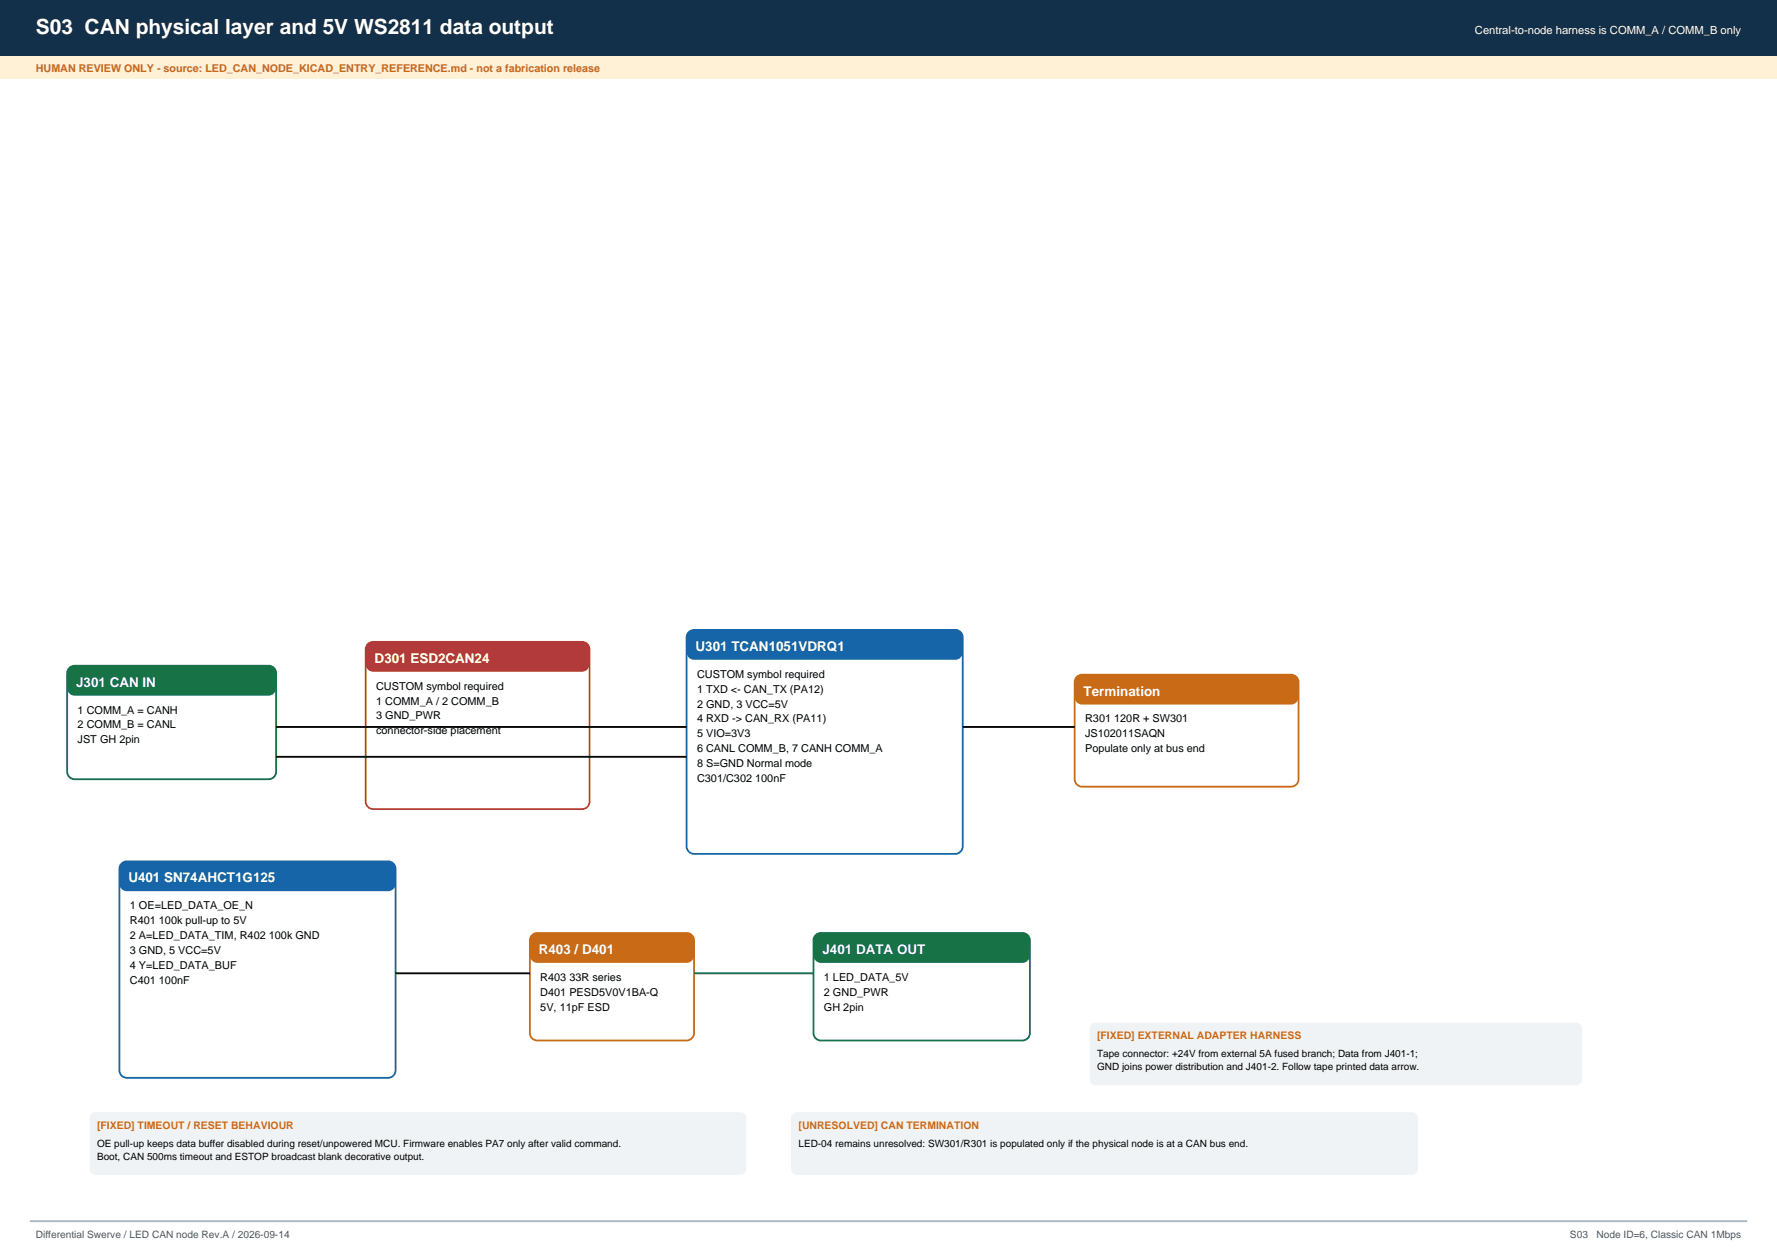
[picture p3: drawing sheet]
<svg xmlns="http://www.w3.org/2000/svg" width="420mm" height="297mm" viewBox="0 0 420 297" stroke-linecap="round" stroke-linejoin="round" font-family="sans-serif">
<defs><g id="words">
<text font-size="4.9" fill="#fff" x="8.5" y="8.1">S03 CAN physical layer and 5V WS2811 data output</text>
<g font-size="3.2" fill="#fff">
<text x="164.4" y="153.8">U301 TCAN1051VDRQ1</text>
<text x="88.5" y="156.6">D301 ESD2CAN24</text>
<text x="18" y="162.2">J301 CAN IN</text>
<text x="256.1" y="164.4">Termination</text>
<text x="30.3" y="208.5">U401 SN74AHCT1G125</text>
<text x="127.4" y="225.4">R403 / D401</text>
<text x="194.4" y="225.4">J401 DATA OUT</text>
</g>
<text font-size="2.6" fill="#fff" x="348.6" y="8.1">Central-to-node harness is COMM_A / COMM_B only</text>
<g font-size="2.6">
<text x="164.7" y="160.1">CUSTOM symbol required</text>
<text x="88.9" y="162.9">CUSTOM symbol required</text>
<text x="88.9" y="166.5">1 COMM_A / 2 COMM_B</text>
<text x="164.7" y="163.7">1 TXD &lt;- CAN_TX (PA12)</text>
<text x="164.7" y="167.2">2 GND, 3 VCC=5V</text>
<text x="18.3" y="168.6">1 COMM_A = CANH</text>
<text x="18.3" y="172.1">2 COMM_B = CANL</text>
<text x="88.9" y="170">3 GND_PWR</text>
<text x="88.9" y="173.5">connector-side placement</text>
<text x="164.7" y="170.7">4 RXD -&gt; CAN_RX (PA11)</text>
<text x="256.5" y="170.7">R301 120R + SW301</text>
<text x="18.3" y="175.6">JST GH 2pin</text>
<text x="164.7" y="174.2">5 VIO=3V3</text>
<text x="164.7" y="177.8">6 CANL COMM_B, 7 CANH COMM_A</text>
<text x="256.5" y="174.2">JS102011SAQN</text>
<text x="256.5" y="177.8">Populate only at bus end</text>
<text x="164.7" y="181.3">8 S=GND Normal mode</text>
<text x="164.7" y="184.8">C301/C302 100nF</text>
<text x="30.7" y="214.8">1 OE=LED_DATA_OE_N</text>
<text x="30.7" y="218.3">R401 100k pull-up to 5V</text>
<text x="30.7" y="221.9">2 A=LED_DATA_TIM, R402 100k GND</text>
<text x="30.7" y="225.4">3 GND, 5 VCC=5V</text>
<text x="30.7" y="228.9">4 Y=LED_DATA_BUF</text>
<text x="30.7" y="232.4">C401 100nF</text>
<text x="127.7" y="231.7">R403 33R series</text>
<text x="194.7" y="231.7">1 LED_DATA_5V</text>
<text x="127.7" y="235.3">D401 PESD5V0V1BA-Q</text>
<text x="127.7" y="238.8">5V, 11pF ESD</text>
<text x="194.7" y="235.3">2 GND_PWR</text>
<text x="194.7" y="238.8">GH 2pin</text>
</g>
<g font-size="2.5" fill="#c96b16">
<text x="8.5" y="16.9">HUMAN REVIEW ONLY - source: LED_CAN_NODE_KICAD_ENTRY_REFERENCE.md - not a fabrication release</text>
<text x="259.3" y="245.5">[FIXED] EXTERNAL ADAPTER HARNESS</text>
<text x="22.9" y="266.7">[FIXED] TIMEOUT / RESET BEHAVIOUR</text>
<text x="188.7" y="266.7">[UNRESOLVED] CAN TERMINATION</text>
</g>
<g font-size="2.4">
<text x="259.3" y="249.7">Tape connector: +24V from external 5A fused branch; Data from J401-1;</text>
<text x="259.3" y="252.9">GND joins power distribution and J401-2. Follow tape printed data arrow.</text>
<text x="22.9" y="270.9">OE pull-up keeps data buffer disabled during reset/unpowered MCU. Firmware enables PA7 only after valid command.</text>
<text x="22.9" y="274.1">Boot, CAN 500ms timeout and ESTOP broadcast blank decorative output.</text>
<text x="188.7" y="270.9">LED-04 remains unresolved: SW301/R301 is populated only if the physical node is at a CAN bus end.</text>
</g>
<g font-size="2.4" fill="#455a64">
<text x="8.5" y="292.4">Differential Swerve / LED CAN node Rev.A / 2026-09-14</text>
<text x="371.1" y="292.4">S03</text>
<text x="377.3" y="292.4">Node ID=6, Classic CAN 1Mbps</text>
</g>
</g></defs>
<path d="M0 0h420v13.4h-420z" fill-rule="evenodd" fill="#12304a"/>
<path d="M0 13.4h420v5.3h-420z" fill-rule="evenodd" fill="#fff1d5"/>
<path d="M16.4 157.8l.8-.4 .4-.1h45.9a1.76 1.76 0 0 1 1.8 1.8v23.2a1.76 1.76 0 0 1-1.8 1.8h-45.9a1.76 1.76 0 0 1-1.7-1.8v-23.2v-.5z" fill-rule="evenodd" fill="#fff" stroke="#177245" stroke-width=".42"/>
<path d="M16.4 157.8l.8-.4 .4-.1h45.9a1.76 1.76 0 0 1 1.8 1.8v3.5a1.76 1.76 0 0 1-1.8 1.8h-45.9a1.76 1.76 0 0 1-1.7-1.8v-3.5v-.5z" fill-rule="evenodd" fill="#177245"/>
<path d="M86.9 152.2l.8-.5h.5h49.4a1.76 1.76 0 0 1 1.7 1.7v36a1.76 1.76 0 0 1-1.7 1.8h-49.4a1.76 1.76 0 0 1-1.8-1.8v-36l.1-.4z" fill-rule="evenodd" fill="#fff" stroke="#b23a3a" stroke-width=".42"/>
<path d="M86.9 152.2l.8-.5h.5h49.4a1.76 1.76 0 0 1 1.7 1.7v3.5a1.76 1.76 0 0 1-1.7 1.8h-49.4a1.76 1.76 0 0 1-1.8-1.8v-3.5l.1-.4z" fill-rule="evenodd" fill="#b23a3a"/>
<path d="M162.8 149.3l.8-.4 .4-.1h61.8a1.76 1.76 0 0 1 1.7 1.8v49.4a1.76 1.76 0 0 1-1.7 1.8h-61.8a1.76 1.76 0 0 1-1.7-1.8v-49.4v-.5z" fill-rule="evenodd" fill="#fff" stroke="#1565a8" stroke-width=".42"/>
<path d="M162.8 149.3l.8-.4 .4-.1h61.8a1.76 1.76 0 0 1 1.7 1.8v3.5a1.76 1.76 0 0 1-1.7 1.8h-61.8a1.76 1.76 0 0 1-1.7-1.8v-3.5v-.5z" fill-rule="evenodd" fill="#1565a8"/>
<path d="M254.5 159.9l.8-.4 .5-.1h49.4a1.76 1.76 0 0 1 1.7 1.8v22.9a1.76 1.76 0 0 1-1.7 1.8h-49.4a1.76 1.76 0 0 1-1.8-1.8v-22.9l.1-.5z" fill-rule="evenodd" fill="#fff" stroke="#c96b16" stroke-width=".42"/>
<path d="M254.5 159.9l.8-.4 .5-.1h49.4a1.76 1.76 0 0 1 1.7 1.8v3.5a1.76 1.76 0 0 1-1.7 1.8h-49.4a1.76 1.76 0 0 1-1.8-1.8v-3.5l.1-.5z" fill-rule="evenodd" fill="#c96b16"/>
<path d="M65.3 171.8h97M65.3 178.8h97M227.5 171.8h26.5" fill="none" stroke="#000" stroke-width=".44"/>
<path d="M28.7 204l.8-.4 .5-.1h61.7a1.76 1.76 0 0 1 1.8 1.8v47.6a1.76 1.76 0 0 1-1.8 1.8h-61.7a1.76 1.76 0 0 1-1.8-1.8v-47.6l.1-.5z" fill-rule="evenodd" fill="#fff" stroke="#1565a8" stroke-width=".42"/>
<path d="M28.7 204l.8-.4 .5-.1h61.7a1.76 1.76 0 0 1 1.8 1.8v3.5a1.76 1.76 0 0 1-1.8 1.8h-61.7a1.76 1.76 0 0 1-1.8-1.8v-3.5l.1-.5z" fill-rule="evenodd" fill="#1565a8"/>
<path d="M125.8 221l.7-.5 .5-.1h35.3a1.76 1.76 0 0 1 1.7 1.8v21.9a1.76 1.76 0 0 1-1.7 1.7h-35.3a1.76 1.76 0 0 1-1.8-1.7v-21.9l.1-.5z" fill-rule="evenodd" fill="#fff" stroke="#c96b16" stroke-width=".42"/>
<path d="M125.8 221l.7-.5 .5-.1h35.3a1.76 1.76 0 0 1 1.7 1.8v3.5a1.76 1.76 0 0 1-1.7 1.8h-35.3a1.76 1.76 0 0 1-1.8-1.8v-3.5l.1-.5z" fill-rule="evenodd" fill="#c96b16"/>
<path d="M192.8 221l.8-.5 .4-.1h47.7a1.76 1.76 0 0 1 1.7 1.8v21.9a1.76 1.76 0 0 1-1.7 1.7h-47.7a1.76 1.76 0 0 1-1.7-1.7v-21.9v-.5z" fill-rule="evenodd" fill="#fff" stroke="#177245" stroke-width=".42"/>
<path d="M192.8 221l.8-.5 .4-.1h47.7a1.76 1.76 0 0 1 1.7 1.8v3.5a1.76 1.76 0 0 1-1.7 1.8h-47.7a1.76 1.76 0 0 1-1.7-1.8v-3.5v-.5z" fill-rule="evenodd" fill="#177245"/>
<path d="M93.5 230h31.7" fill="none" stroke="#000" stroke-width=".44"/>
<path d="M164 230h28.3" fill="none" stroke="#177245" stroke-width=".44"/>
<g fill="#f0f3f5">
<path d="M257.8 242.2l.7-.5 .4-.1h113.6a1.41 1.41 0 0 1 1.4 1.4v12a1.41 1.41 0 0 1-1.4 1.4h-113.6a1.41 1.41 0 0 1-1.4-1.4v-12z" fill-rule="evenodd"/>
<path d="M21.7 263.1l.9-.3h152.4a1.41 1.41 0 0 1 1.4 1.4v12a1.41 1.41 0 0 1-1.4 1.4h-152.4a1.41 1.41 0 0 1-1.4-1.4v-12v-.5z" fill-rule="evenodd"/>
<path d="M187.2 263.4l.7-.5 .5-.1h145.3a1.41 1.41 0 0 1 1.4 1.4v12a1.41 1.41 0 0 1-1.4 1.4h-145.3a1.41 1.41 0 0 1-1.4-1.4v-12z" fill-rule="evenodd"/>
</g>
<path d="M7.1 288.5h405.8" fill="none" stroke="#aab7c2" stroke-width=".44"/>
<use href="#words"/>
</svg>
